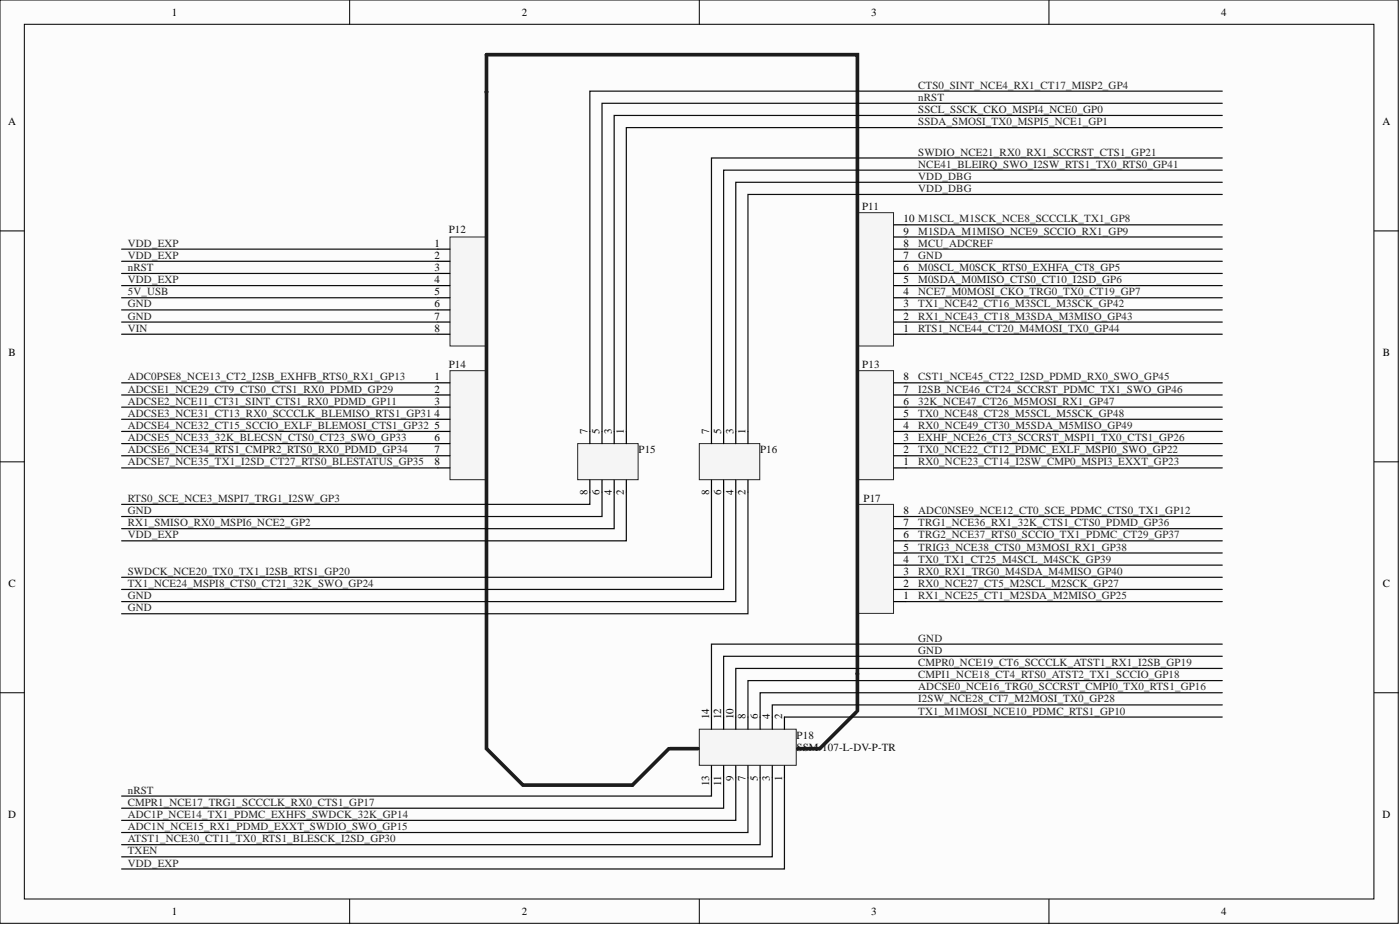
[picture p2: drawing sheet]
<svg xmlns="http://www.w3.org/2000/svg" width="292mm" height="193mm" viewBox="0 0 292 193" stroke-linecap="round" stroke-linejoin="round" font-family="sans-serif">
<defs><g id="words">
<g font-size="2.3">
<text x="35.9" y="3.3">1</text>
<text x="108.9" y="3.3">2</text>
<text x="181.8" y="3.3">3</text>
<text x="254.8" y="3.3">4</text>
<text x="1.7" y="26.1">A</text>
<text x="288.4" y="26.1">A</text>
<text x="188.5" y="46.4">10 M1SCL_M1SCK_NCE8_SCCCLK_TX1_GP8</text>
<text x="90.7" y="51.5">1</text>
<text x="188.5" y="51.5">8</text>
<text x="188.5" y="48.9">9</text>
<text x="90.7" y="54">2</text>
<text x="90.7" y="56.5">3</text>
<text x="90.7" y="59.1">4</text>
<text x="188.5" y="59.1">5</text>
<text x="188.5" y="56.5">6</text>
<text x="188.5" y="54">7</text>
<text x="90.7" y="61.6">5</text>
<text x="90.7" y="64.1">6</text>
<text x="188.5" y="64.1">3</text>
<text x="188.5" y="61.6">4</text>
<text x="90.7" y="66.7">7</text>
<text x="90.7" y="69.2">8</text>
<text x="188.5" y="69.2">1</text>
<text x="188.5" y="66.7">2</text>
<text x="1.8" y="74.3">B</text>
<text x="288.5" y="74.3">B</text>
<text x="90.7" y="79.4">1</text>
<text x="90.7" y="81.9">2</text>
<text x="188.5" y="81.9">7</text>
<text x="188.5" y="79.4">8</text>
<text x="90.7" y="84.4">3</text>
<text x="90.7" y="87">4</text>
<text x="90.7" y="89.5">5</text>
<text x="188.5" y="89.5">4</text>
<text x="188.5" y="87">5</text>
<text x="188.5" y="84.4">6</text>
<text x="90.7" y="92">6</text>
<text x="90.7" y="94.6">7</text>
<text x="122.6" y="90.5" transform="rotate(-90 122.6 90.5)">7</text>
<text x="125.1" y="90.5" transform="rotate(-90 125.1 90.5)">5</text>
<text x="127.6" y="90.5" transform="rotate(-90 127.6 90.5)">3</text>
<text x="130.2" y="90.5" transform="rotate(-90 130.2 90.5)">1</text>
<text x="147.9" y="90.5" transform="rotate(-90 147.9 90.5)">7</text>
<text x="150.5" y="90.5" transform="rotate(-90 150.5 90.5)">5</text>
<text x="153" y="90.5" transform="rotate(-90 153 90.5)">3</text>
<text x="155.5" y="90.5" transform="rotate(-90 155.5 90.5)">1</text>
<text x="188.5" y="94.6">2</text>
<text x="188.5" y="92">3</text>
<text x="90.7" y="97.1">8</text>
<text x="188.5" y="97.1">1</text>
<text x="122.6" y="103.4" transform="rotate(-90 122.6 103.4)">8</text>
<text x="125.1" y="103.4" transform="rotate(-90 125.1 103.4)">6</text>
<text x="127.6" y="103.4" transform="rotate(-90 127.6 103.4)">4</text>
<text x="130.2" y="103.4" transform="rotate(-90 130.2 103.4)">2</text>
<text x="147.9" y="103.4" transform="rotate(-90 147.9 103.4)">8</text>
<text x="150.5" y="103.4" transform="rotate(-90 150.5 103.4)">6</text>
<text x="153" y="103.4" transform="rotate(-90 153 103.4)">4</text>
<text x="155.5" y="103.4" transform="rotate(-90 155.5 103.4)">2</text>
<text x="188.5" y="107.2">8</text>
<text x="188.5" y="112.3">6</text>
<text x="188.5" y="109.8">7</text>
<text x="188.5" y="119.9">3</text>
<text x="188.5" y="117.4">4</text>
<text x="188.5" y="114.9">5</text>
<text x="1.8" y="122.5">C</text>
<text x="188.5" y="125">1</text>
<text x="188.5" y="122.5">2</text>
<text x="288.5" y="122.5">C</text>
<text x="147.9" y="150.1" transform="rotate(-90 147.9 150.1)">14</text>
<text x="150.5" y="150.1" transform="rotate(-90 150.5 150.1)">12</text>
<text x="153" y="150.1" transform="rotate(-90 153 150.1)">10</text>
<text x="155.5" y="150.1" transform="rotate(-90 155.5 150.1)">8</text>
<text x="158.1" y="150.1" transform="rotate(-90 158.1 150.1)">6</text>
<text x="160.6" y="150.1" transform="rotate(-90 160.6 150.1)">4</text>
<text x="163.2" y="150.1" transform="rotate(-90 163.2 150.1)">2</text>
<text x="147.9" y="164" transform="rotate(-90 147.9 164)">13</text>
<text x="150.5" y="164" transform="rotate(-90 150.5 164)">11</text>
<text x="153" y="162.9" transform="rotate(-90 153 162.9)">9</text>
<text x="155.5" y="162.9" transform="rotate(-90 155.5 162.9)">7</text>
<text x="158.1" y="162.9" transform="rotate(-90 158.1 162.9)">5</text>
<text x="160.6" y="162.9" transform="rotate(-90 160.6 162.9)">3</text>
<text x="163.2" y="162.9" transform="rotate(-90 163.2 162.9)">1</text>
<text x="1.7" y="170.6">D</text>
<text x="288.4" y="170.6">D</text>
<text x="35.9" y="190.9">1</text>
<text x="108.9" y="190.9">2</text>
<text x="181.8" y="190.9">3</text>
<text x="254.8" y="190.9">4</text>
</g>
<g font-size="2.3" fill="#262626">
<text x="191.6" y="18.5">CTS0_SINT_NCE4_RX1_CT17_MISP2_GP4</text>
<text x="191.6" y="21">nRST</text>
<text x="191.6" y="23.6">SSCL_SSCK_CKO_MSPI4_NCE0_GP0</text>
<text x="191.6" y="26.1">SSDA_SMOSI_TX0_MSPI5_NCE1_GP1</text>
<text x="191.6" y="35">NCE41_BLEIRQ_SWO_I2SW_RTS1_TX0_RTS0_GP41</text>
<text x="191.6" y="32.5">SWDIO_NCE21_RX0_RX1_SCCRST_CTS1_GP21</text>
<text x="191.6" y="40.1">VDD_DBG</text>
<text x="191.6" y="37.5">VDD_DBG</text>
<text x="26.6" y="51.5">VDD_EXP</text>
<text x="191.6" y="48.9">M1SDA_M1MISO_NCE9_SCCIO_RX1_GP9</text>
<text x="191.6" y="51.5">MCU_ADCREF</text>
<text x="26.6" y="59.1">VDD_EXP</text>
<text x="26.6" y="56.5">nRST</text>
<text x="26.6" y="54">VDD_EXP</text>
<text x="191.6" y="54">GND</text>
<text x="191.6" y="56.5">M0SCL_M0SCK_RTS0_EXHFA_CT8_GP5</text>
<text x="191.6" y="59.1">M0SDA_M0MISO_CTS0_CT10_I2SD_GP6</text>
<text x="26.6" y="61.6">5V_USB</text>
<text x="26.6" y="64.1">GND</text>
<text x="191.6" y="61.6">NCE7_M0MOSI_CKO_TRG0_TX0_CT19_GP7</text>
<text x="191.6" y="64.1">TX1_NCE42_CT16_M3SCL_M3SCK_GP42</text>
<text x="26.6" y="69.2">VIN</text>
<text x="26.6" y="66.7">GND</text>
<text x="191.6" y="66.7">RX1_NCE43_CT18_M3SDA_M3MISO_GP43</text>
<text x="191.6" y="69.2">RTS1_NCE44_CT20_M4MOSI_TX0_GP44</text>
<text x="26.6" y="79.4">ADC0PSE8_NCE13_CT2_I2SB_EXHFB_RTS0_RX1_GP13</text>
<text x="26.6" y="81.9">ADCSE1_NCE29_CT9_CTS0_CTS1_RX0_PDMD_GP29</text>
<text x="191.6" y="79.4">CST1_NCE45_CT22_I2SD_PDMD_RX0_SWO_GP45</text>
<text x="191.6" y="81.9">I2SB_NCE46_CT24_SCCRST_PDMC_TX1_SWO_GP46</text>
<text x="26.6" y="84.4">ADCSE2_NCE11_CT31_SINT_CTS1_RX0_PDMD_GP11</text>
<text x="26.6" y="87">ADCSE3_NCE31_CT13_RX0_SCCCLK_BLEMISO_RTS1_GP31</text>
<text x="26.6" y="89.5">ADCSE4_NCE32_CT15_SCCIO_EXLF_BLEMOSI_CTS1_GP32</text>
<text x="191.6" y="84.4">32K_NCE47_CT26_M5MOSI_RX1_GP47</text>
<text x="191.6" y="87">TX0_NCE48_CT28_M5SCL_M5SCK_GP48</text>
<text x="191.6" y="89.5">RX0_NCE49_CT30_M5SDA_M5MISO_GP49</text>
<text x="26.6" y="92">ADCSE5_NCE33_32K_BLECSN_CTS0_CT23_SWO_GP33</text>
<text x="26.6" y="94.6">ADCSE6_NCE34_RTS1_CMPR2_RTS0_RX0_PDMD_GP34</text>
<text x="191.6" y="92">EXHF_NCE26_CT3_SCCRST_MSPI1_TX0_CTS1_GP26</text>
<text x="191.6" y="94.6">TX0_NCE22_CT12_PDMC_EXLF_MSPI0_SWO_GP22</text>
<text x="26.6" y="97.1">ADCSE7_NCE35_TX1_I2SD_CT27_RTS0_BLESTATUS_GP35</text>
<text x="191.6" y="97.1">RX0_NCE23_CT14_I2SW_CMP0_MSPI3_EXXT_GP23</text>
<text x="26.6" y="104.7">RTS0_SCE_NCE3_MSPI7_TRG1_I2SW_GP3</text>
<text x="26.6" y="107.2">GND</text>
<text x="191.6" y="107.2">ADC0NSE9_NCE12_CT0_SCE_PDMC_CTS0_TX1_GP12</text>
<text x="26.6" y="109.8">RX1_SMISO_RX0_MSPI6_NCE2_GP2</text>
<text x="26.6" y="112.3">VDD_EXP</text>
<text x="191.6" y="109.8">TRG1_NCE36_RX1_32K_CTS1_CTS0_PDMD_GP36</text>
<text x="191.6" y="112.3">TRG2_NCE37_RTS0_SCCIO_TX1_PDMC_CT29_GP37</text>
<text x="26.6" y="119.9">SWDCK_NCE20_TX0_TX1_I2SB_RTS1_GP20</text>
<text x="191.6" y="114.9">TRIG3_NCE38_CTS0_M3MOSI_RX1_GP38</text>
<text x="191.6" y="117.4">TX0_TX1_CT25_M4SCL_M4SCK_GP39</text>
<text x="191.6" y="119.9">RX0_RX1_TRG0_M4SDA_M4MISO_GP40</text>
<text x="26.6" y="122.5">TX1_NCE24_MSPI8_CTS0_CT21_32K_SWO_GP24</text>
<text x="26.6" y="125">GND</text>
<text x="191.6" y="122.5">RX0_NCE27_CT5_M2SCL_M2SCK_GP27</text>
<text x="191.6" y="125">RX1_NCE25_CT1_M2SDA_M2MISO_GP25</text>
<text x="26.6" y="127.5">GND</text>
<text x="191.6" y="133.9">GND</text>
<text x="191.6" y="136.4">GND</text>
<text x="191.6" y="138.9">CMPR0_NCE19_CT6_SCCCLK_ATST1_RX1_I2SB_GP19</text>
<text x="191.6" y="141.5">CMPI1_NCE18_CT4_RTS0_ATST2_TX1_SCCIO_GP18</text>
<text x="191.6" y="144">ADCSE0_NCE16_TRG0_SCCRST_CMPI0_TX0_RTS1_GP16</text>
<text x="191.6" y="146.5">I2SW_NCE28_CT7_M2MOSI_TX0_GP28</text>
<text x="191.6" y="149.1">TX1_M1MOSI_NCE10_PDMC_RTS1_GP10</text>
<text x="26.6" y="165.6">nRST</text>
<text x="26.6" y="168.1">CMPR1_NCE17_TRG1_SCCCLK_RX0_CTS1_GP17</text>
<text x="26.6" y="170.6">ADC1P_NCE14_TX1_PDMC_EXHFS_SWDCK_32K_GP14</text>
<text x="26.6" y="173.2">ADC1N_NCE15_RX1_PDMD_EXXT_SWDIO_SWO_GP15</text>
<text x="26.6" y="175.7">ATST1_NCE30_CT11_TX0_RTS1_BLESCK_I2SD_GP30</text>
<text x="26.6" y="178.2">TXEN</text>
<text x="26.6" y="180.8">VDD_EXP</text>
</g>
<g font-size="2.3" fill="#0e0e0e">
<text x="179.9" y="43.9">P11</text>
<text x="93.6" y="48.7">P12</text>
<text x="93.6" y="76.8">P14</text>
<text x="179.9" y="76.8">P13</text>
<text x="133.2" y="94.6">P15</text>
<text x="158.6" y="94.6">P16</text>
<text x="180.2" y="104.7">P17</text>
<text x="166.2" y="154.2">P18</text>
<text x="166.2" y="156.7">SSM-107-L-DV-P-TR</text>
</g>
</g></defs>
<g fill="#fcfcfc" stroke="#000" stroke-width=".21">
<path d="M0 0h291.7v192.6h-291.7z"/>
<path d="M5.1 5.1h281.6v182.4h-281.6z"/>
</g>
<path d="M73 0v5.1M145.9 0v5.1M218.9 0v5.1M0 48.2h5.1M286.7 48.2h5.1M0 96.3h5.1M286.7 96.3h5.1M0 144.5h5.1M286.7 144.5h5.1M73 187.6v5.1M145.9 187.6v5.1M218.9 187.6v5.1" fill="none" stroke="#000" stroke-width=".21"/>
<path d="M93.9 49.4h7.5v22.8h-7.5z" fill="#f5f5f5" stroke="#262626" stroke-width=".21"/>
<path d="M91.3 52h2.6M91.3 54.5h2.6M91.3 57h2.6M91.3 59.6h2.6M91.3 62.1h2.6M91.3 64.7h2.6M91.3 67.2h2.6M91.3 69.7h2.6" fill="none" stroke="#000" stroke-width=".25"/>
<path d="M93.9 77.3h7.5v22.8h-7.5z" fill="#f5f5f5" stroke="#262626" stroke-width=".21"/>
<path d="M91.3 79.9h2.6M91.3 82.4h2.6M91.3 84.9h2.6M91.3 87.5h2.6M91.3 90h2.6M91.3 92.5h2.6M91.3 95.1h2.6M91.3 97.6h2.6" fill="none" stroke="#000" stroke-width=".25"/>
<path d="M178.9 105.2h7.5v22.8h-7.5z" fill="#f5f5f5" stroke="#262626" stroke-width=".21"/>
<path d="M186.5 117.9h2.5M186.5 115.4h2.5M186.5 112.8h2.5M186.5 110.3h2.5M186.5 107.8h2.5M186.5 125.5h2.5M186.5 123h2.5M186.5 120.4h2.5" fill="none" stroke="#000" stroke-width=".25"/>
<path d="M178.9 77.3h7.5v22.8h-7.5z" fill="#f5f5f5" stroke="#262626" stroke-width=".21"/>
<path d="M186.5 79.9h2.5M186.5 97.6h2.5M186.5 95.1h2.5M186.5 92.5h2.5M186.5 90h2.5M186.5 87.5h2.5M186.5 84.9h2.5M186.5 82.4h2.5" fill="none" stroke="#000" stroke-width=".25"/>
<path d="M178.9 44.4h7.5v27.8h-7.5z" fill="#f5f5f5" stroke="#262626" stroke-width=".21"/>
<path d="M186.5 59.6h2.5M186.5 57h2.5M186.5 54.5h2.5M186.5 52h2.5M186.5 49.4h2.5M186.5 46.9h2.5M186.5 69.7h2.5M186.5 67.2h2.5M186.5 64.7h2.5M186.5 62.1h2.5" fill="none" stroke="#000" stroke-width=".25"/>
<path d="M145.9 152.1h20.2v7.6h-20.2z" fill="#f5f5f5" stroke="#262626" stroke-width=".21"/>
<g fill="none" stroke="#000" stroke-width=".25">
<path d="M148.4 149.6v2.5M148.4 159.7v2.6M151 149.6v2.5M151 159.7v2.6M153.5 149.6v2.5M153.5 159.7v2.6M156.1 149.6v2.5M156.1 159.7v2.6M158.6 149.6v2.5M158.6 159.7v2.6M161.1 149.6v2.5M161.1 159.7v2.6"/>
<path d="M163.7 149.6v2.5M163.7 159.7v2.6"/>
</g>
<path d="M101.5 19.3v-.3v137.2l7.6 7.6h22.8l7.7-7.6M101.5 11.4h77.4v129.3v-.2M139.8 156.2h5.9M178.6 148.6l-7.6 7.6h-4.5" fill="none" stroke="#1c1c1c" stroke-width=".76"/>
<path d="M120.5 92.5h12.6v7.6h-12.6z" fill="#f5f5f5" stroke="#262626" stroke-width=".21"/>
<path d="M123.1 90v2.5M125.6 90v2.5M128.1 90v2.5M130.7 90v2.5M123.1 100.1v2.6M125.6 100.1v2.6M128.1 100.1v2.6M130.7 100.1v2.6" fill="none" stroke="#000" stroke-width=".25"/>
<path d="M145.9 92.5h12.6v7.6h-12.6z" fill="#f5f5f5" stroke="#262626" stroke-width=".21"/>
<path d="M148.4 90v2.5M151 90v2.5M153.5 90v2.5M156.1 90v2.5M148.4 100.1v2.6M151 100.1v2.6M153.5 100.1v2.6M156.1 100.1v2.6" fill="none" stroke="#000" stroke-width=".25"/>
<path d="M101.5 11.4v7.6M178.9 140.7v7.6" fill="none" stroke="#1c1c1c" stroke-width=".76"/>
<g fill="none" stroke="#0e0e0e" stroke-width=".25">
<path d="M255 19h-131.9v71M255 38h-101.5v52M255 35.5h-104v54.5M255 33h-106.6v57M255 26.6h-124.3v63.4M255 24.1h-126.9v65.9M255 21.5h-129.4v68.5M25.4 52h65.9M25.4 54.5h65.9M25.4 57h65.9M25.4 59.6h65.9M189 52h66"/>
<path d="M189 46.9h66M189 49.4h66M189 54.5h66M189 57h66M189 59.6h66M255 40.6h-98.9v49.4M25.4 79.9h65.9M25.4 62.1h65.9M25.4 64.7h65.9M25.4 67.2h65.9M25.4 69.7h65.9M189 79.9h66"/>
<path d="M189 62.1h66M189 64.7h66M189 67.2h66M189 69.7h66M25.4 82.4h65.9M25.4 84.9h65.9M25.4 87.5h65.9M25.4 90h65.9M25.4 92.5h65.9M25.4 95.1h65.9M25.4 97.6h65.9M189 82.4h66"/>
<path d="M189 84.9h66M189 87.5h66M189 90h66M189 92.5h66M189 95.1h66M189 97.6h66M123.1 102.7v2.5h-97.7M125.6 102.7v5.1h-100.2M128.1 102.7v7.6h-102.7M130.7 102.7v10.1h-105.3M148.4 102.7v17.7h-123M151 102.7v20.3h-125.6"/>
<path d="M153.5 102.7v22.8h-128.1M156.1 102.7v25.3h-130.7M189 107.8h66M189 110.3h66M189 112.8h66M189 115.4h66M189 117.9h66M189 120.4h66M189 123h66M189 125.5h66M255 139.4h-101.5v10.2M255 136.9h-104v12.7"/>
<path d="M255 134.4h-106.6v15.2M163.7 149.6h91.3M255 147.1h-93.9v2.5M255 144.5h-96.4v5.1M255 142h-98.9v7.6M148.4 162.3v3.8h-123M151 162.3v6.3h-125.6M153.5 162.3v8.8h-128.1M156.1 162.3v11.4h-130.7M158.6 162.3v13.9h-133.2M161.1 162.3v16.4h-135.7M163.7 162.3v19h-138.3"/>
</g>
<use href="#words"/>
</svg>
